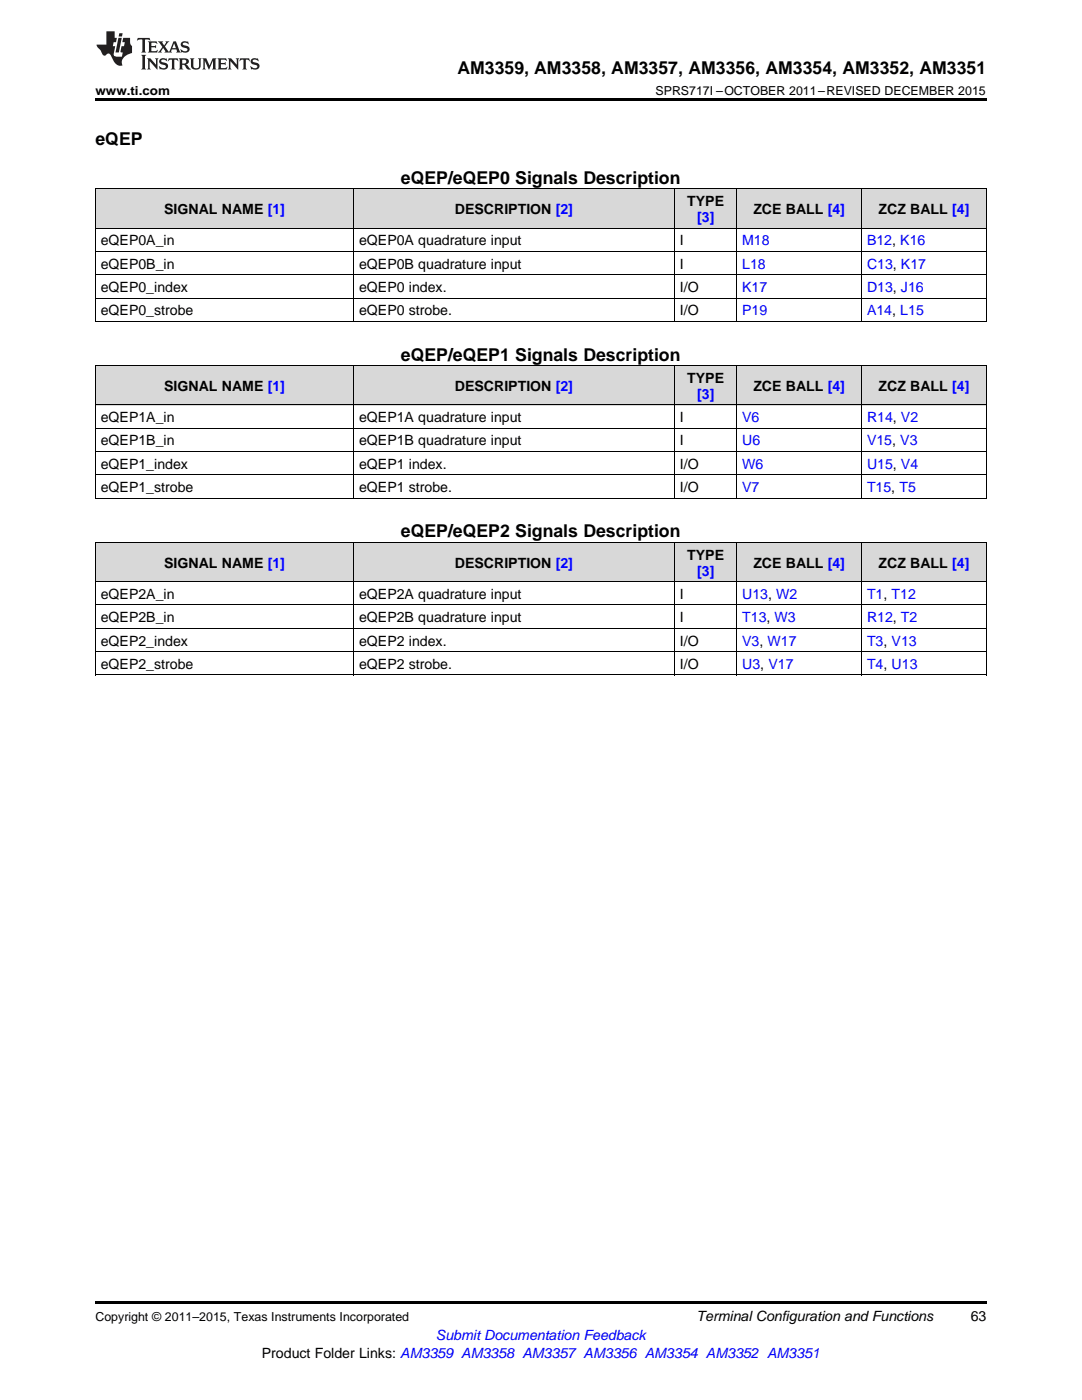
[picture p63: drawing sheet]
<svg xmlns="http://www.w3.org/2000/svg" width="216mm" height="279mm" viewBox="0 0 216 279" stroke-linecap="round" stroke-linejoin="round" font-family="sans-serif">
<defs><g id="words">
<g font-size="3.5">
<text x="91.3" y="14.8">AM3359, AM3358, AM3357, AM3356, AM3354, AM3352, AM3351</text>
<text x="19" y="28.9">eQEP</text>
<text x="80" y="36.7">eQEP/eQEP0 Signals Description</text>
<text x="80" y="72">eQEP/eQEP1 Signals Description</text>
<text x="80" y="107.2">eQEP/eQEP2 Signals Description</text>
</g>
<g font-size="2.8">
<text x="137.1" y="41.1">TYPE</text>
<text x="32.8" y="42.7">SIGNAL NAME [1]</text>
<text x="90.8" y="42.7">DESCRIPTION [2]</text>
<text x="150.3" y="42.7">ZCE BALL [4]</text>
<text x="175.3" y="42.7">ZCZ BALL [4]</text>
<text x="20.1" y="49">eQEP0A_in</text>
<text x="20.1" y="53.6">eQEP0B_in</text>
<text x="71.6" y="49">eQEP0A quadrature input</text>
<text x="71.6" y="53.6">eQEP0B quadrature input</text>
<text x="135.7" y="49">I</text>
<text x="135.7" y="53.6">I</text>
<text x="20.1" y="58.3">eQEP0_index</text>
<text x="71.6" y="58.3">eQEP0 index.</text>
<text x="135.7" y="58.3">I/O</text>
<text x="20.1" y="62.9">eQEP0_strobe</text>
<text x="71.6" y="62.9">eQEP0 strobe.</text>
<text x="135.7" y="62.9">I/O</text>
<text x="32.8" y="78">SIGNAL NAME [1]</text>
<text x="90.8" y="78">DESCRIPTION [2]</text>
<text x="137.1" y="76.4">TYPE</text>
<text x="150.3" y="78">ZCE BALL [4]</text>
<text x="175.3" y="78">ZCZ BALL [4]</text>
<text x="20.1" y="84.2">eQEP1A_in</text>
<text x="20.1" y="88.9">eQEP1B_in</text>
<text x="71.6" y="84.2">eQEP1A quadrature input</text>
<text x="71.6" y="88.9">eQEP1B quadrature input</text>
<text x="135.7" y="84.2">I</text>
<text x="135.7" y="88.9">I</text>
<text x="20.1" y="93.6">eQEP1_index</text>
<text x="71.6" y="93.6">eQEP1 index.</text>
<text x="135.7" y="93.6">I/O</text>
<text x="20.1" y="98.2">eQEP1_strobe</text>
<text x="71.6" y="98.2">eQEP1 strobe.</text>
<text x="135.7" y="98.2">I/O</text>
<text x="32.8" y="113.3">SIGNAL NAME [1]</text>
<text x="90.8" y="113.3">DESCRIPTION [2]</text>
<text x="137.1" y="111.7">TYPE</text>
<text x="150.3" y="113.3">ZCE BALL [4]</text>
<text x="175.3" y="113.3">ZCZ BALL [4]</text>
<text x="20.1" y="119.5">eQEP2A_in</text>
<text x="71.6" y="119.5">eQEP2A quadrature input</text>
<text x="135.7" y="119.5">I</text>
<text x="20.1" y="124.2">eQEP2B_in</text>
<text x="71.6" y="124.2">eQEP2B quadrature input</text>
<text x="135.7" y="124.2">I</text>
<text x="20.1" y="128.8">eQEP2_index</text>
<text x="71.6" y="128.8">eQEP2 index.</text>
<text x="135.7" y="128.8">I/O</text>
<text x="20.1" y="133.5">eQEP2_strobe</text>
<text x="71.6" y="133.5">eQEP2 strobe.</text>
<text x="135.7" y="133.5">I/O</text>
<text x="139" y="263.6">Terminal Configuration and Functions</text>
<text x="193.7" y="263.6">63</text>
<text x="52.2" y="270.9">Product Folder Links: AM3359 AM3358 AM3357 AM3356 AM3354 AM3352 AM3351</text>
</g>
<g font-size="2.8" fill="#00f">
<text x="139.1" y="44.3">[3]</text>
<text x="148.1" y="49">M18</text>
<text x="148.1" y="53.6">L18</text>
<text x="173" y="49">B12, K16</text>
<text x="173" y="53.6">C13, K17</text>
<text x="148.1" y="58.3">K17</text>
<text x="173" y="58.3">D13, J16</text>
<text x="148.1" y="62.9">P19</text>
<text x="173" y="62.9">A14, L15</text>
<text x="139.1" y="79.6">[3]</text>
<text x="148.1" y="84.2">V6</text>
<text x="148.1" y="88.9">U6</text>
<text x="173" y="84.2">R14, V2</text>
<text x="173" y="88.9">V15, V3</text>
<text x="148.1" y="93.6">W6</text>
<text x="173" y="93.6">U15, V4</text>
<text x="148.1" y="98.2">V7</text>
<text x="173" y="98.2">T15, T5</text>
<text x="139.1" y="114.9">[3]</text>
<text x="148.1" y="119.5">U13, W2</text>
<text x="173" y="119.5">T1, T12</text>
<text x="148.1" y="124.2">T13, W3</text>
<text x="173" y="124.2">R12, T2</text>
<text x="148.1" y="128.8">V3, W17</text>
<text x="173" y="128.8">T3, V13</text>
<text x="148.1" y="133.5">U3, V17</text>
<text x="173" y="133.5">T4, U13</text>
<text x="87" y="267.4">Submit Documentation Feedback</text>
</g>
<g font-size="2.5">
<text x="19" y="19">www.ti.com</text>
<text x="130.8" y="19">SPRS717I –OCTOBER 2011–REVISED DECEMBER 2015</text>
<text x="19" y="263.6">Copyright © 2011–2015, Texas Instruments Incorporated</text>
</g>
</g></defs>
<g fill="#d8d8d8">
<path d="M19 108.3h51.6v7.8h-51.6z"/>
<path d="M70.6 108.3h64v7.8h-64z"/>
<path d="M134.6 108.3h12.4v7.8h-12.4z"/>
<path d="M147 108.3h24.9v7.8h-24.9z"/>
<path d="M171.9 108.3h24.9v7.8h-24.9z"/>
<path d="M19 73h51.6v7.9h-51.6z"/>
<path d="M70.6 73h64v7.9h-64z"/>
<path d="M134.6 73h12.4v7.9h-12.4z"/>
<path d="M147 73h24.9v7.9h-24.9z"/>
<path d="M171.9 73h24.9v7.9h-24.9z"/>
<path d="M19 37.7h51.6v7.9h-51.6z"/>
<path d="M70.6 37.7h64v7.9h-64z"/>
<path d="M134.6 37.7h12.4v7.9h-12.4z"/>
<path d="M147 37.7h24.9v7.9h-24.9z"/>
<path d="M171.9 37.7h24.9v7.9h-24.9z"/>
</g>
<path d="M19 19.5h177.8v.5h-177.8zM19 259.7h177.8v.5h-177.8z" fill="#000"/>
<g fill="none" stroke="#000" stroke-width=".2">
<path d="M19 37.7h177.8M19.1 37.7v26.5M70.5 37.7v26.5M134.6 37.7v26.5M147 37.7v26.5M171.9 37.7v26.5M196.8 37.7v26.5M19 59.5h177.8M19 54.8h177.8M19 50.2h177.8M19 45.5h177.8M19 73h177.8"/>
<path d="M19 64.2h177.8M19.1 73v26.5M70.5 73v26.5M134.6 73v26.5M147 73v26.5M171.9 73v26.5M196.8 73v26.5M19 99.4h177.8M19 94.8h177.8M19 90.1h177.8M19 85.5h177.8M19 80.8h177.8"/>
<path d="M19 116.1h177.8M19 108.2h177.8M19.1 108.3v26.5M70.5 108.3v26.5M134.6 108.3v26.5M147 108.3v26.5M171.9 108.3v26.5M196.8 108.3v26.5M19 134.7h177.8M19 130.1h177.8M19 125.4h177.8M19 120.7h177.8"/>
</g>
<g fill="#231f20">
<path d="M27.5 7.6l-.1 .5 .4-.2h.6v.1v2.1l-.2 .4h1l-.3-.4v-2.1l.1-.1h.5l.5 .2-.2-.5zM29.5 8.3l.2 .3v1.5l-.2 .4h1.8l.2-.6a1.04 1.04 0 0 1-1.3 .2v-.7h.6l.3 .2v-.6l-.3 .2h-.6v-.6l.8-.1 .4 .3-.2-.5zM31.5 8.3l.9 1.1-.9 1.1h.8l-.2-.2 .5-.7 .4 .7-.2 .2h1.5l-.1-.2 .1-.4h.9l.1 .4-.2 .2h1l-.3-.3-.7-1.9h-.5l-.9 2-.8-1 .9-1h-.8l.1 .3-.3 .5-.4-.6 .2-.2zM34.7 8.6l.4 1h-.7zM36.3 8.4a.63 .63 0 0 0-.2 .7 .63 .63 0 0 0 .6 .4l.6 .2 .1 .2a.75 .75 0 0 1-.7 .4 .75 .75 0 0 1-.6-.5l.1 .7 .1-.1a1.11 1.11 0 0 0 1.5-.6 1.13 1.13 0 0 0-1.2-.8l-.1-.4a1.04 1.04 0 0 1 1.2 .2l-.2-.5-.1 .1-.5-.2zM28.2 10.9l.2 .4v2.2l-.2 .4h1l-.3-.4v-2.2l.3-.4zM29.3 11.6l.3 .4v1.5l-.3 .4h.8l-.2-.4v-1.3l1.5 1.7v-1.9l.2-.4h-.7l.2 .4v.9l-1.1-1.3zM32 11.8a.62 .62 0 0 0-.2 .7 .62 .62 0 0 0 .6 .4l.6 .1 .1 .3a.76 .76 0 0 1-.7 .3 .76 .76 0 0 1-.6-.4l.1 .7 .1-.1a1.11 1.11 0 0 0 1.5-.6 1.13 1.13 0 0 0-1.2-.8l-.1-.4a1.04 1.04 0 0 1 1.2 .2l-.2-.6-.1 .1-.5-.1zM33.7 11.6l-.2 .6a.61 .61 0 0 1 .8-.3v1.6l-.2 .4h.9l-.2-.4v-1.6a.63 .63 0 0 1 .8 .3l-.2-.6zM35.6 11.6l.3 .4v1.5l-.3 .4h1l-.2-.2v-.8l.5 .2a.76 .76 0 0 0 1.2 .7l-1-1a.58 .58 0 0 0 .6-.5 .58 .58 0 0 0-.5-.6zM36.4 11.9h.1a.45 .45 0 0 1 .5 .1 .45 .45 0 0 1 .1 .5l-.7 .2zM37.9 11.6l.2 .2a2.17 2.17 0 0 0 .3 1.9 .99 .99 0 0 0 1.6-.6v-1.1l.2-.4h-.7l.2 .2a1.92 1.92 0 0 1-.2 1.8 .6 .6 0 0 1-.9-.5v-1.1l.2-.4zM40.4 11.6l.2 .4v1.5l-.2 .4h.7l-.2-.4v-1.4l.8 1.8 .8-1.8v1.4l-.2 .4h.9l-.2-.4v-1.5l.2-.4h-.8l-.6 1.5-.6-1.5zM43.4 11.6l.2 .4v1.5l-.2 .4h1.8l.2-.6a1.04 1.04 0 0 1-1.3 .1v-.6h.5l.4 .2v-.6l-.4 .2h-.5v-.7h.8l.3 .3-.1-.6zM45.5 11.6l.2 .4v1.5l-.2 .4h.7l-.2-.4v-1.3l1.5 1.7v-1.9l.2-.4h-.7l.2 .4v.9l-1.1-1.3zM47.9 11.6l-.1 .6a.61 .61 0 0 1 .8-.3v1.6l-.3 .4h1l-.3-.4 .1-1.6a.63 .63 0 0 1 .7 .3l-.1-.6zM50.2 11.8a.62 .62 0 0 0-.2 .7 .62 .62 0 0 0 .6 .4l.6 .1 .2 .3a.76 .76 0 0 1-.8 .3 .76 .76 0 0 1-.6-.4l.1 .7 .2-.1a1.11 1.11 0 0 0 1.5-.6 1.13 1.13 0 0 0-1.3-.8l-.1-.4a1.04 1.04 0 0 1 1.2 .2l-.1-.6-.2 .1-.5-.1z"/>
<path d="M21.2 6.3v2.6h-1.9l.1 .4 .7 .9a.91 .91 0 0 0 1 .8 .56 .56 0 0 1 .5-.3 .56 .56 0 0 1 .5 .3l.4 .8a1.53 1.53 0 0 0 1.9 1.2 1.54 1.54 0 0 1 1-2.1l.9-.3v-1.4a1.52 1.52 0 0 1-.3-1.6h-1.4l-.2 .8h.5l-.2 .8h-.4l-.2 1v.2l.4 .1-.2 .8a1.93 1.93 0 0 1-1.6-.3l.3-1.8h-.5l.2-.8h.4l.2-.8h-.4v-1.3zM23.6 7.6l-.6 2.9h.7l.6-2.9zM23.8 6.6l-.1 .7h.6l.2-.7z"/>
</g>
<use href="#words"/>
</svg>
